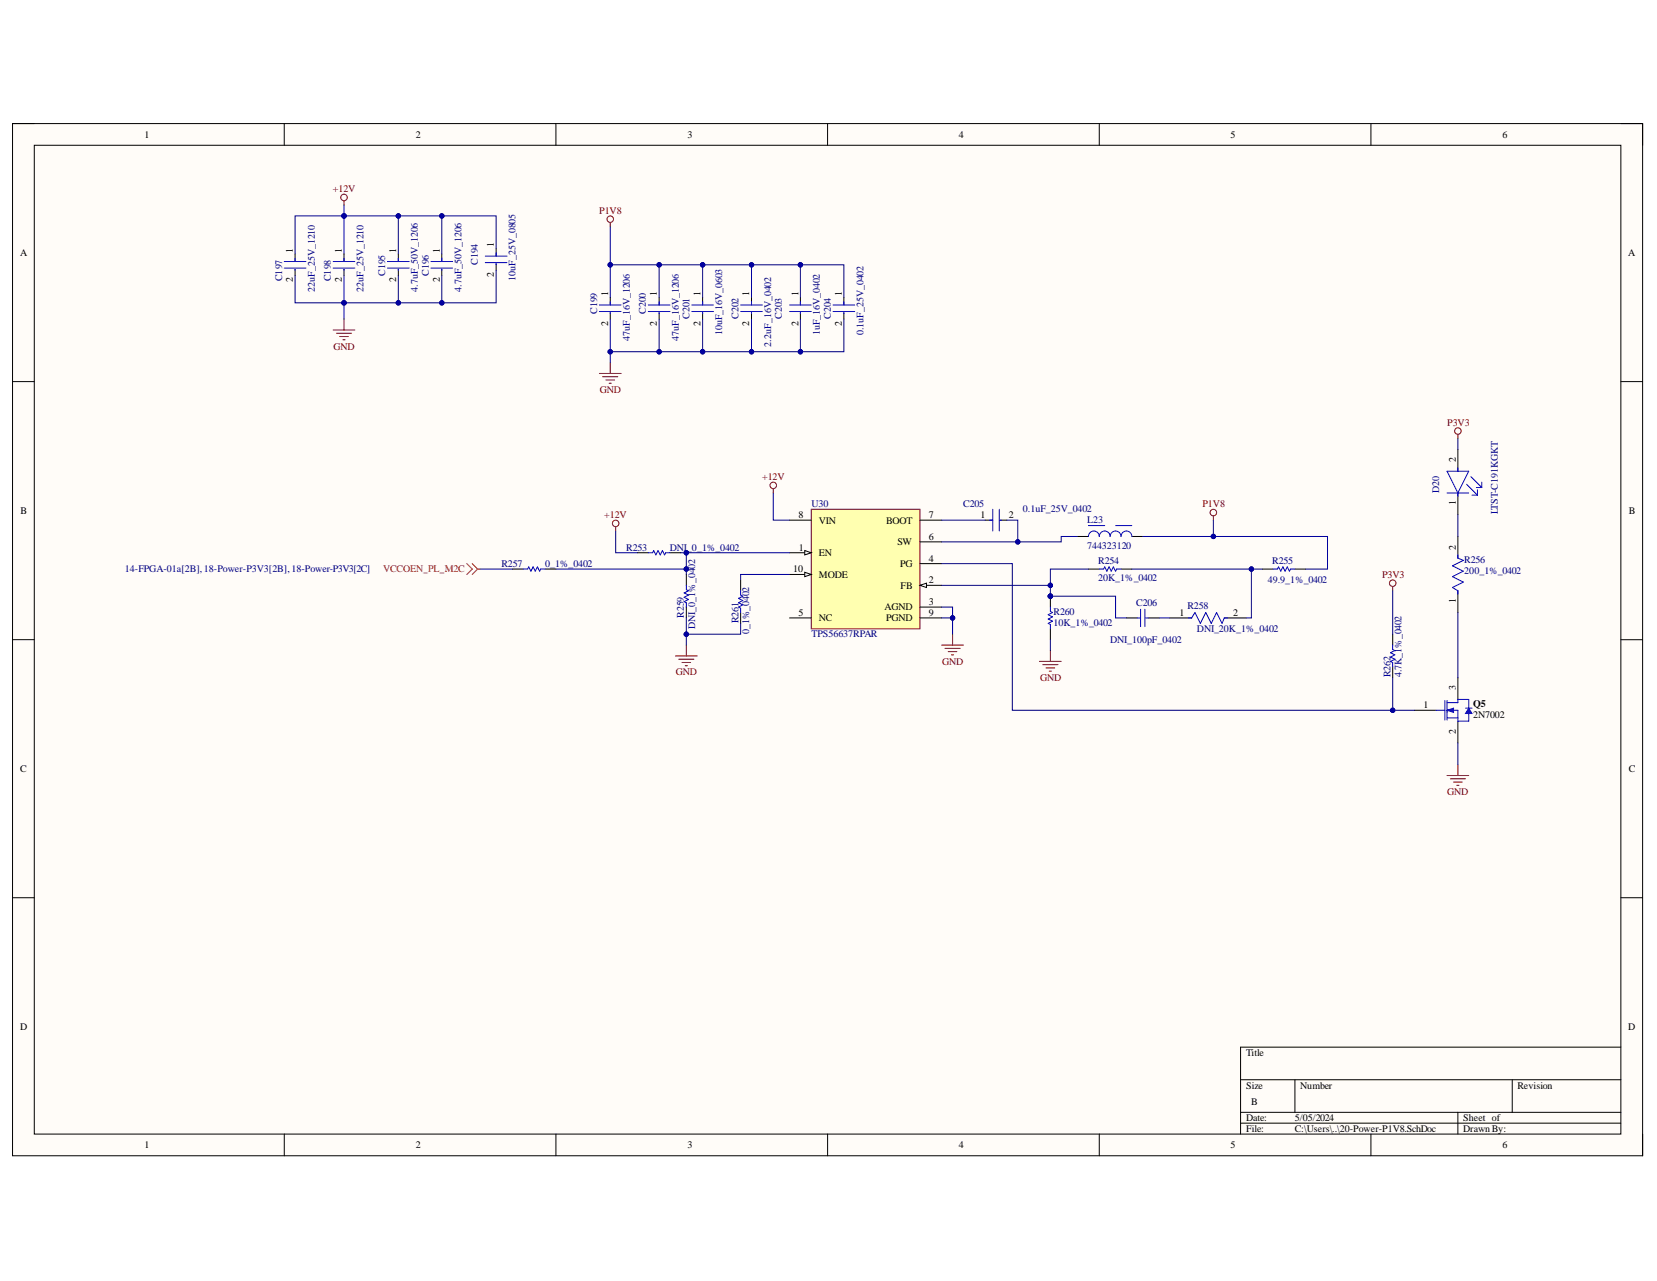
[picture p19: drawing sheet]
<svg xmlns="http://www.w3.org/2000/svg" width="279mm" height="216mm" viewBox="0 0 279 216" stroke-linecap="round" stroke-linejoin="round" font-family="sans-serif">
<defs><g id="words">
<text font-size="4.6" fill="#00f" x="245.5" y="117.1">PIQ503</text>
<text font-size="2.5" fill="#000080" x="176.7" y="101.9">PIR26002</text>
<g font-size="1.7">
<text x="24.4" y="23.2">1</text>
<text x="70.1" y="23.2">2</text>
<text x="115.9" y="23.2">3</text>
<text x="161.7" y="23.2">4</text>
<text x="207.5" y="23.2">5</text>
<text x="253.3" y="23.2">6</text>
<text x="83.3" y="41.7" transform="rotate(-90 83.3 41.7)">1</text>
<text x="3.4" y="43.1">A</text>
<text x="49.4" y="47.6" transform="rotate(-90 49.4 47.6)">2</text>
<text x="49.4" y="42.6" transform="rotate(-90 49.4 42.6)">1</text>
<text x="57.7" y="47.6" transform="rotate(-90 57.7 47.6)">2</text>
<text x="57.7" y="42.6" transform="rotate(-90 57.7 42.6)">1</text>
<text x="66.8" y="47.6" transform="rotate(-90 66.8 47.6)">2</text>
<text x="66.8" y="42.6" transform="rotate(-90 66.8 42.6)">1</text>
<text x="74.2" y="47.6" transform="rotate(-90 74.2 47.6)">2</text>
<text x="74.2" y="42.6" transform="rotate(-90 74.2 42.6)">1</text>
<text x="83.3" y="46.7" transform="rotate(-90 83.3 46.7)">2</text>
<text x="274.6" y="43.1">A</text>
<text x="102.6" y="50" transform="rotate(-90 102.6 50)">1</text>
<text x="110.8" y="50" transform="rotate(-90 110.8 50)">1</text>
<text x="118.1" y="50" transform="rotate(-90 118.1 50)">1</text>
<text x="126.3" y="50" transform="rotate(-90 126.3 50)">1</text>
<text x="134.6" y="50" transform="rotate(-90 134.6 50)">1</text>
<text x="142" y="50" transform="rotate(-90 142 50)">1</text>
<text x="102.6" y="54.9" transform="rotate(-90 102.6 54.9)">2</text>
<text x="110.8" y="54.9" transform="rotate(-90 110.8 54.9)">2</text>
<text x="118.1" y="54.9" transform="rotate(-90 118.1 54.9)">2</text>
<text x="126.3" y="54.9" transform="rotate(-90 126.3 54.9)">2</text>
<text x="134.6" y="54.9" transform="rotate(-90 134.6 54.9)">2</text>
<text x="142" y="54.9" transform="rotate(-90 142 54.9)">2</text>
<text x="245.5" y="77.9" transform="rotate(-90 245.5 77.9)">2</text>
<text x="3.5" y="86.6">B</text>
<text x="134.6" y="87.3">8</text>
<text x="138.1" y="88.2">VIN</text>
<text x="149.4" y="88.2">BOOT</text>
<text x="156.6" y="87.3">7</text>
<text x="165.3" y="87.3">1</text>
<text x="170.1" y="87.3">2</text>
<text x="245.5" y="85.2" transform="rotate(-90 245.5 85.2)">1</text>
<text x="274.6" y="86.6">B</text>
<text x="134.7" y="92.8">1</text>
<text x="138.1" y="93.7">EN</text>
<text x="151.4" y="91.9">SW</text>
<text x="151.8" y="95.6">PG</text>
<text x="156.6" y="94.7">4</text>
<text x="156.6" y="90.9">6</text>
<text x="245.5" y="92.6" transform="rotate(-90 245.5 92.6)">2</text>
<text x="133.8" y="96.4">10</text>
<text x="138.1" y="97.4">MODE</text>
<text x="151.9" y="99.2">FB</text>
<text x="156.6" y="98.3">2</text>
<text x="156.6" y="101.9">3</text>
<text x="245.5" y="101.7" transform="rotate(-90 245.5 101.7)">1</text>
<text x="134.6" y="103.8">5</text>
<text x="138.1" y="104.7">NC</text>
<text x="149.2" y="102.9">AGND</text>
<text x="149.4" y="104.7">PGND</text>
<text x="156.6" y="103.8">9</text>
<text x="198.9" y="103.8">1</text>
<text x="207.9" y="103.8">2</text>
<text x="240.1" y="119.3">1</text>
<text x="245.5" y="116.4" transform="rotate(-90 245.5 116.4)">3</text>
<text x="248.4" y="119.2">Q5</text>
<text x="245.5" y="123.7" transform="rotate(-90 245.5 123.7)">2</text>
<text x="248.4" y="121">2N7002</text>
<text x="3.4" y="130.1">C</text>
<text x="274.6" y="130.1">C</text>
<text x="3.4" y="173.6">D</text>
<text x="274.6" y="173.6">D</text>
<text x="210.1" y="178">Title</text>
<text x="210.1" y="183.5">Size</text>
<text x="219.3" y="183.5">Number</text>
<text x="255.9" y="183.5">Revision</text>
<text x="210.1" y="189">Date:</text>
<text x="210.1" y="190.7">File:</text>
<text x="211" y="186.2">B</text>
<text x="218.3" y="189">5/05/2024</text>
<text x="218.3" y="190.7">C:\Users\..\20-Power-P1V8.SchDoc</text>
<text x="246.7" y="189">Sheet of</text>
<text x="246.7" y="190.7">DrawnBy:</text>
<text x="24.4" y="193.5">1</text>
<text x="70.1" y="193.5">2</text>
<text x="115.9" y="193.5">3</text>
<text x="161.7" y="193.5">4</text>
<text x="207.5" y="193.5">5</text>
<text x="253.3" y="193.5">6</text>
</g>
<g font-size="1.7" fill="#800000">
<text x="56.1" y="32.4">+12V</text>
<text x="101" y="36">P1V8</text>
<text x="56.2" y="58.9">GND</text>
<text x="101.1" y="66.3">GND</text>
<text x="244" y="71.8">P3V3</text>
<text x="128.5" y="80.9">+12V</text>
<text x="101.9" y="87.3">+12V</text>
<text x="202.8" y="85.4">P1V8</text>
<text x="233" y="97.4">P3V3</text>
<text x="114" y="113.8">GND</text>
<text x="158.9" y="112.1">GND</text>
<text x="175.4" y="114.8">GND</text>
<text x="244" y="134">GND</text>
</g>
<g font-size="1.7" fill="#000080">
<text x="47.6" y="47.4" transform="rotate(-90 47.6 47.4)">C197</text>
<text x="55.8" y="47.4" transform="rotate(-90 55.8 47.4)">C198</text>
<text x="64.9" y="46.5" transform="rotate(-90 64.9 46.5)">C195</text>
<text x="72.3" y="46.5" transform="rotate(-90 72.3 46.5)">C196</text>
<text x="80.6" y="44.6" transform="rotate(-90 80.6 44.6)">C194</text>
<text x="86.9" y="47.4" transform="rotate(-90 86.9 47.4)">10uF_25V_0805</text>
<text x="53.1" y="49.2" transform="rotate(-90 53.1 49.2)">22uF_25V_1210</text>
<text x="61.3" y="49.2" transform="rotate(-90 61.3 49.2)">22uF_25V_1210</text>
<text x="70.4" y="49.2" transform="rotate(-90 70.4 49.2)">4.7uF_50V_1206</text>
<text x="77.8" y="49.2" transform="rotate(-90 77.8 49.2)">4.7uF_50V_1206</text>
<text x="100.7" y="52.9" transform="rotate(-90 100.7 52.9)">C199</text>
<text x="108.9" y="52.9" transform="rotate(-90 108.9 52.9)">C200</text>
<text x="116.3" y="53.8" transform="rotate(-90 116.3 53.8)">C201</text>
<text x="124.6" y="53.8" transform="rotate(-90 124.6 53.8)">C202</text>
<text x="131.8" y="53.8" transform="rotate(-90 131.8 53.8)">C203</text>
<text x="140.1" y="53.8" transform="rotate(-90 140.1 53.8)">C204</text>
<text x="106.2" y="57.5" transform="rotate(-90 106.2 57.5)">47uF_16V_1206</text>
<text x="114.5" y="57.5" transform="rotate(-90 114.5 57.5)">47uF_16V_1206</text>
<text x="121.8" y="56.5" transform="rotate(-90 121.8 56.5)">10uF_16V_0603</text>
<text x="130" y="58.4" transform="rotate(-90 130 58.4)">2.2uF_16V_0402</text>
<text x="138.2" y="56.5" transform="rotate(-90 138.2 56.5)">1uF_16V_0402</text>
<text x="145.6" y="56.5" transform="rotate(-90 145.6 56.5)">0.1uF_25V_0402</text>
<text x="242.7" y="83.1" transform="rotate(-90 242.7 83.1)">D20</text>
<text x="136.8" y="85.4">U30</text>
<text x="162.4" y="85.4">C205</text>
<text x="172.5" y="86.4">0.1uF_25V_0402</text>
<text x="183.3" y="88.1">L23</text>
<text x="252.6" y="86.7" transform="rotate(-90 252.6 86.7)">LTST-C191KGKT</text>
<text x="84.6" y="95.6">R257</text>
<text x="91.9" y="95.6">0_1%_0402</text>
<text x="105.6" y="92.8">R253</text>
<text x="113" y="92.8">DNI_0_1%_0402</text>
<text x="183.3" y="92.5">744323120</text>
<text x="185.2" y="95">R254</text>
<text x="214.5" y="95">R255</text>
<text x="246.9" y="94.8">R256</text>
<text x="21.1" y="96.4">14-FPGA-01a[2B],18-Power-P3V3[2B],18-Power-P3V3[2C]</text>
<text x="185.2" y="98">20K_1%_0402</text>
<text x="213.8" y="98.3">49.9_1%_0402</text>
<text x="246.9" y="96.7">200_1%_0402</text>
<text x="115.3" y="104.1" transform="rotate(-90 115.3 104.1)">R259</text>
<text x="117.2" y="106" transform="rotate(-90 117.2 106)">DNI_0_1%_0402</text>
<text x="124.6" y="105" transform="rotate(-90 124.6 105)">R261</text>
<text x="126.3" y="106.9" transform="rotate(-90 126.3 106.9)">0_1%_0402</text>
<text x="136.8" y="107.4">TPS56637RPAR</text>
<text x="177.7" y="103.6">R260</text>
<text x="177.7" y="105.5">10K_1%_0402</text>
<text x="191.6" y="102.2">C206</text>
<text x="200.2" y="102.7">R258</text>
<text x="201.8" y="106.6">DNI_20K_1%_0402</text>
<text x="187.2" y="108.3">DNI_100pF_0402</text>
<text x="234.5" y="114.2" transform="rotate(-90 234.5 114.2)">R262</text>
<text x="236.3" y="114.2" transform="rotate(-90 236.3 114.2)">4.7K_1%_0402</text>
</g>
<text font-size="1.7" fill="#f00" x="64.6" y="96.4">VCCOEN_PL_M2C</text>
</g></defs>
<path d="M2.1 20.8h274.9v174h-274.9z" fill-rule="evenodd" fill="#fffcf8"/>
<path d="M2.1 20.8h274.9v174h-274.9z" fill="none" stroke="#000" stroke-width=".17"/>
<path d="M5.8 24.5h267.5v166.6h-267.5z" fill-rule="evenodd" fill="#fffcf8"/>
<g fill="none" stroke="#000" stroke-width=".17">
<path d="M2.1 20.8h3.7M5.8 24.5h267.5v166.6h-267.5zM47.9 20.8v3.7M93.7 20.8v3.7M139.5 20.8v3.7M185.4 20.8v3.7M231.2 20.8v3.7M273.3 20.8h3.7v3.7M49.8 42.8v1.3M49.8 45.4v1.1M58 42.8v1.3M58 45.4v1.1"/>
<path d="M67.2 42.8v1.3M67.2 45.4v1.1M74.5 42.8v1.3M74.5 45.4v1.1M83.7 41.9v1.3M83.7 44.4v1.1M102.9 50.1v1.3M102.9 52.7v1.1M111.1 50.1v1.3M111.1 52.7v1.1M118.5 50.1v1.3M118.5 52.7v1.1"/>
<path d="M126.7 50.1v1.3M126.7 52.7v1.1M135 50.1v1.3M135 52.7v1.1M142.3 50.1v1.3M142.3 52.7v1.1M2.1 64.3h3.7M245.8 75.8v3.6M273.3 64.3h3.7M245.8 83.1v3.7M245.8 90.4v3.7M245.8 99.6v3.6"/>
<path d="M2.1 107.8h3.7M273.3 107.8h3.7M2.1 151.3h3.7M273.3 151.3h3.7M273.3 176.5h-64.1v14.6M47.9 191.1v3.7M93.7 191.1v3.7M139.5 191.1v3.7M185.4 191.1v3.7M209.2 182h64.1M209.2 187.5h64.1M209.2 189.3h64.1"/>
<path d="M218.3 182v5.5M231.2 191.1v3.7M245.8 187.5v3.6M255 182v5.5M277 191.1v3.7"/>
</g>
<g fill="none" stroke="#800000" stroke-width=".17">
<path d="M58 33.8v.8M102.9 37.5v.7M56.2 55.6h3.6M56.7 56.2h2.6M57.3 56.7h1.4M57.8 57.3h.4M58 53.8v1.8M101.1 62.9h3.6M101.6 63.5h2.6M102.2 64h1.4M102.7 64.6h.4M102.9 61.1v1.8"/>
<path d="M245.8 73.2v.7"/>
<circle cx="58" cy="33.3" r=".55"/>
<circle cx="102.9" cy="36.9" r=".55"/>
<circle cx="245.8" cy="72.7" r=".55"/>
</g>
<g fill="none" stroke="#00f" stroke-width=".17">
<path d="M47.9 44.1h3.7M47.9 45.2h3.7M49.8 43.5v.6M49.8 45.4v.1M56.2 44.1h3.6M56.2 45.2h3.6M58 43.5v.6M58 45.4v.1M65.3 44.1h3.7M65.3 45.2h3.7M67.2 43.5v.6M67.2 45.4v.1"/>
<path d="M72.7 44.1h3.6M72.7 45.2h3.6M74.5 43.5v.6M74.5 45.4v.1M81.8 43.2h3.7M81.8 44.3h3.7M83.7 42.6v.6M83.7 44.4v.2M101.1 51.4h3.6M101.1 52.5h3.6M102.9 50.9v.5M102.9 52.7v.2"/>
<path d="M109.3 51.4h3.7M109.3 52.5h3.7M111.1 50.9v.5M111.1 52.7v.2M116.6 51.4h3.7M116.6 52.5h3.7M118.5 50.9v.5M118.5 52.7v.2M124.9 51.4h3.7M124.9 52.5h3.7M126.7 50.9v.5M126.7 52.7v.2"/>
<path d="M133.1 51.4h3.7M133.1 52.5h3.7M135 50.9v.5M135 52.7v.2M140.5 51.4h3.6M140.5 52.5h3.6M142.3 50.9v.5M142.3 52.7v.2M244 79.4h3.7l-1.9 3.7zM245.8 78.9v.5M244 83.1h3.7M245.8 93.5v.6l.9 .3-1.8 1 1.8 .9-1.8 .9 1.8 .9-1.8 .9 .9 .6v.5"/>
<path d="M245.8 83.1v.5M247.3 81.6l1.8 1.9M248 80.3l1.9 1.9M248.2 83.5h.9M248.9 82.2h1M249.1 82.5v1M249.9 81.3v.9"/>
</g>
<path d="M136.8 85.8h18.3v20.2h-18.3z" fill-rule="evenodd" fill="#ffffb0"/>
<path d="M136.8 85.8h18.3v20.2h-18.3z" fill="none" stroke="#800000" stroke-width=".17"/>
<path d="M133.1 87.7h3.7M133.1 93.2h3.7M155.1 87.7h3.7" fill="none" stroke="#000" stroke-width=".17"/>
<path d="M135.7 92.8l1.1 .4-1.1 .3z" fill="#f8fcff"/>
<path d="M135.7 92.8l1.1 .4-1.1 .3zM155.1 98.7h3.7" fill="none" stroke="#000" stroke-width=".17"/>
<path d="M155.1 98.7l1.1-.4v.7z" fill="#f8fcff"/>
<path d="M133.1 96.8h3.7M155.1 98.7l1.1-.4v.7z" fill="none" stroke="#000" stroke-width=".17"/>
<path d="M135.7 96.5l1.1 .3-1.1 .4z" fill="#f8fcff"/>
<g fill="none" stroke="#000" stroke-width=".17">
<path d="M107.5 93.2h1.8M113 93.2h1.8M115.7 96.8v1.9M124.9 97.7v1.9M135.7 96.5l1.1 .3-1.1 .4zM155.1 95h3.7M155.1 91.3h3.7M166.1 87.7h1.3M168.7 87.7h1.1M212.8 95.9h1.9M218.3 95.9h1.9M115.7 102.3v1.8"/>
<path d="M124.9 103.2v1.9M133.1 104.1h3.7M155.1 104.1h3.7M155.1 102.3h3.7M177.1 106v1.8M189.9 104.2h1.9M193.6 104.2h1.8M197.3 104.2h3.6M206.4 104.2h3.7M234.8 106.9v1.8M234.8 112.4v1.8M238.5 119.7h3.7"/>
<path d="M245.8 121.5v3.7"/>
</g>
<g fill="none" stroke="#800000" stroke-width=".17">
<path d="M103.8 88.8v.7M130.4 82.4v.7M204.6 86.9v.8M234.8 98.8v.8M113.9 110.6h3.7M114.4 111.1h2.6M115 111.7h1.5M115.5 112.2h.4M115.7 108.7v1.9M158.8 108.7h3.6M159.3 109.3h2.6M159.9 109.8h1.4"/>
<path d="M160.4 110.4h.4M160.6 106.9v1.8M175.3 111.5h3.6M175.8 112h2.6M176.4 112.6h1.4M176.9 113.1h.4M177.1 109.6v1.9"/>
<circle cx="103.8" cy="88.2" r=".55"/>
<circle cx="130.4" cy="81.8" r=".55"/>
<circle cx="204.6" cy="86.4" r=".55"/>
<circle cx="234.8" cy="98.3" r=".55"/>
</g>
<g fill="none" stroke="#00f" stroke-width=".17">
<path d="M109.3 93.2h.7l.2-.4 .4 .7 .4-.7 .3 .7 .4-.7 .4 .7 .1-.3h.8M115.7 98.7v.7l.4 .2-.7 .3 .7 .4-.7 .4 .7 .3-.7 .4 .3 .2v.7M124.9 99.6v.7l.4 .2-.8 .4 .8 .3-.8 .4 .8 .3-.8 .4 .4 .2v.7M166.8 87.7h.6M167.4 85.8v3.7M168.5 85.8v3.7M168.7 87.7h.2M214.7 95.9h.7l.2-.4 .4 .8 .3-.8 .4 .8 .4-.8 .3 .8 .2-.4h.7M177.1 102.3v.8l.4 .1-.8 .4 .8 .4-.8 .3 .8 .4-.8 .4 .4 .1v.8M191.8 104.2h.5M192.3 102.7v2.9M193.1 102.7v2.9"/>
<path d="M193.1 104.2h.5M200.4 104.2h.5l.6-1 .9 1.9 .9-1.9 .9 1.9 .9-1.9 1 1.9 .3-.9h.6M234.8 108.7v.8l.4 .1-.7 .4 .7 .4-.7 .3 .7 .4-.7 .4 .3 .2v.7M242.2 119.7h1.4M243.6 118.1v3.3M244 119.7h1.8v1.8M244 118.1v3.3M244 121h1.8"/>
</g>
<path d="M244 119.7l1.1-.3v.7z" fill="#00f"/>
<path d="M244 119.7l1.1-.3v.7zM247.7 120.3v1.2h-1.9" fill="none" stroke="#00f" stroke-width=".17"/>
<path d="M247.7 119.4l.5 .9h-1.1z" fill="#00f"/>
<path d="M185.4 95.9h.7l.2-.4 .3 .8 .4-.8 .4 .8 .3-.8 .4 .8 .2-.4h.7M247.1 119.4h1.1M247.7 119.4l.5 .9h-1.1z" fill="none" stroke="#00f" stroke-width=".17"/>
<path d="M244 130.7h3.7M244.5 131.3h2.6M245.1 131.8h1.5M245.6 132.4h.4M245.8 128.9v1.8" fill="none" stroke="#800000" stroke-width=".17"/>
<path d="M183.5 95.9h1.9M189 95.9h1.9" fill="none" stroke="#000" stroke-width=".17"/>
<path d="M102.9 53.8v5.5M245.8 73.9v1.9M245.8 86.8v3.6" fill="none" stroke="#000080" stroke-width=".17"/>
<circle cx="102.9" cy="59.3" r=".37" fill="#000080"/>
<g fill="none" stroke="#000080" stroke-width=".17">
<path d="M102.9 44.6v5.5"/>
<circle cx="102.9" cy="59.3" r=".37"/>
</g>
<circle cx="102.9" cy="44.6" r=".37" fill="#000080"/>
<g fill="none" stroke="#000080" stroke-width=".17">
<path d="M111.1 53.8v5.5"/>
<circle cx="102.9" cy="44.6" r=".37"/>
</g>
<circle cx="111.1" cy="59.3" r=".37" fill="#000080"/>
<g fill="none" stroke="#000080" stroke-width=".17">
<path d="M111.1 44.6v5.5"/>
<circle cx="111.1" cy="59.3" r=".37"/>
</g>
<circle cx="111.1" cy="44.6" r=".37" fill="#000080"/>
<g fill="none" stroke="#000080" stroke-width=".17">
<path d="M118.5 53.8v5.5"/>
<circle cx="111.1" cy="44.6" r=".37"/>
</g>
<circle cx="118.5" cy="59.3" r=".37" fill="#000080"/>
<g fill="none" stroke="#000080" stroke-width=".17">
<path d="M118.5 44.6v5.5"/>
<circle cx="118.5" cy="59.3" r=".37"/>
</g>
<circle cx="118.5" cy="44.6" r=".37" fill="#000080"/>
<g fill="none" stroke="#000080" stroke-width=".17">
<path d="M126.7 53.8v5.5"/>
<circle cx="118.5" cy="44.6" r=".37"/>
</g>
<circle cx="126.7" cy="59.3" r=".37" fill="#000080"/>
<g fill="none" stroke="#000080" stroke-width=".17">
<path d="M126.7 44.6v5.5"/>
<circle cx="126.7" cy="59.3" r=".37"/>
</g>
<circle cx="126.7" cy="44.6" r=".37" fill="#000080"/>
<g fill="none" stroke="#000080" stroke-width=".17">
<path d="M135 53.8v5.5"/>
<circle cx="126.7" cy="44.6" r=".37"/>
</g>
<circle cx="135" cy="59.3" r=".37" fill="#000080"/>
<g fill="none" stroke="#000080" stroke-width=".17">
<path d="M135 44.6v5.5"/>
<circle cx="135" cy="59.3" r=".37"/>
</g>
<circle cx="135" cy="44.6" r=".37" fill="#000080"/>
<g fill="none" stroke="#000080" stroke-width=".17">
<path d="M67.2 46.5v4.5h-9.2"/>
<circle cx="135" cy="44.6" r=".37"/>
</g>
<circle cx="58" cy="51" r=".37" fill="#000080"/>
<circle cx="58" cy="51" r=".37" fill="none" stroke="#000080" stroke-width=".17"/>
<circle cx="67.2" cy="51" r=".37" fill="#000080"/>
<g fill="none" stroke="#000080" stroke-width=".17">
<path d="M74.5 46.5v4.5h-7.3"/>
<circle cx="67.2" cy="51" r=".37"/>
</g>
<circle cx="67.2" cy="51" r=".37" fill="#000080"/>
<circle cx="67.2" cy="51" r=".37" fill="none" stroke="#000080" stroke-width=".17"/>
<circle cx="74.5" cy="51" r=".37" fill="#000080"/>
<g fill="none" stroke="#000080" stroke-width=".17">
<path d="M58 36.4h9.2v6.4"/>
<circle cx="74.5" cy="51" r=".37"/>
</g>
<circle cx="67.2" cy="36.4" r=".37" fill="#000080"/>
<circle cx="67.2" cy="36.4" r=".37" fill="none" stroke="#000080" stroke-width=".17"/>
<circle cx="58" cy="36.4" r=".37" fill="#000080"/>
<g fill="none" stroke="#000080" stroke-width=".17">
<path d="M67.2 36.4h7.3v6.4"/>
<circle cx="58" cy="36.4" r=".37"/>
</g>
<circle cx="74.5" cy="36.4" r=".37" fill="#000080"/>
<circle cx="74.5" cy="36.4" r=".37" fill="none" stroke="#000080" stroke-width=".17"/>
<circle cx="67.2" cy="36.4" r=".37" fill="#000080"/>
<g fill="none" stroke="#000080" stroke-width=".17">
<path d="M58 36.4h-8.2v6.4"/>
<circle cx="67.2" cy="36.4" r=".37"/>
</g>
<circle cx="58" cy="36.4" r=".37" fill="#000080"/>
<g fill="none" stroke="#000080" stroke-width=".17">
<path d="M49.8 46.5v4.5h8.2"/>
<circle cx="58" cy="36.4" r=".37"/>
</g>
<circle cx="58" cy="51" r=".37" fill="#000080"/>
<g fill="none" stroke="#000080" stroke-width=".17">
<path d="M74.5 36.4h9.2v5.5"/>
<circle cx="58" cy="51" r=".37"/>
</g>
<circle cx="74.5" cy="36.4" r=".37" fill="#000080"/>
<g fill="none" stroke="#000080" stroke-width=".17">
<path d="M83.7 45.5v5.5h-9.2"/>
<circle cx="74.5" cy="36.4" r=".37"/>
</g>
<circle cx="74.5" cy="51" r=".37" fill="#000080"/>
<g fill="none" stroke="#000080" stroke-width=".17">
<path d="M158.8 104.1h1.8"/>
<circle cx="74.5" cy="51" r=".37"/>
</g>
<circle cx="160.6" cy="104.1" r=".37" fill="#000080"/>
<g fill="none" stroke="#000080" stroke-width=".17">
<path d="M103.8 89.5v3.7h3.7M115.7 93.2v3.6M130.4 83.1v4.6h2.7"/>
<circle cx="160.6" cy="104.1" r=".37"/>
</g>
<circle cx="115.7" cy="95.9" r=".37" fill="#000080"/>
<circle cx="115.7" cy="95.9" r=".37" fill="none" stroke="#000080" stroke-width=".17"/>
<circle cx="115.7" cy="93.2" r=".37" fill="#000080"/>
<g fill="none" stroke="#000080" stroke-width=".17">
<path d="M133.1 96.8h-8.2v.9M124.9 105.1v1.8h-9.2"/>
<circle cx="115.7" cy="93.2" r=".37"/>
</g>
<circle cx="115.7" cy="106.9" r=".37" fill="#000080"/>
<g fill="none" stroke="#000080" stroke-width=".17">
<path d="M158.8 87.7h7.3M169.8 87.7h1.8v3.6"/>
<circle cx="115.7" cy="106.9" r=".37"/>
</g>
<circle cx="171.6" cy="91.3" r=".36" fill="#000080"/>
<g fill="none" stroke="#000080" stroke-width=".17">
<path d="M158.8 98.7h18.3v1.8M177.1 107.8v1.8"/>
<circle cx="171.6" cy="91.3" r=".36"/>
</g>
<circle cx="177.1" cy="98.7" r=".37" fill="#000080"/>
<g fill="none" stroke="#000080" stroke-width=".17">
<path d="M183.5 95.9h-6.4v2.8"/>
<circle cx="177.1" cy="98.7" r=".37"/>
</g>
<circle cx="177.1" cy="98.7" r=".37" fill="#000080"/>
<g fill="none" stroke="#000080" stroke-width=".17">
<path d="M211 95.9v8.3h-.9"/>
<circle cx="177.1" cy="98.7" r=".37"/>
</g>
<circle cx="211" cy="95.9" r=".37" fill="#000080"/>
<g fill="none" stroke="#000080" stroke-width=".17">
<path d="M204.6 87.7v2.7M177.1 100.5h11v3.7h1.8M195.4 104.2h1.9"/>
<circle cx="211" cy="95.9" r=".37"/>
</g>
<circle cx="204.6" cy="90.4" r=".36" fill="#000080"/>
<g fill="none" stroke="#000080" stroke-width=".17">
<path d="M114.8 93.2h18.3"/>
<circle cx="204.6" cy="90.4" r=".36"/>
</g>
<circle cx="115.7" cy="93.2" r=".37" fill="#000080"/>
<g fill="none" stroke="#000080" stroke-width=".17">
<path d="M158.8 102.3h1.8v4.6"/>
<circle cx="115.7" cy="93.2" r=".37"/>
</g>
<circle cx="160.6" cy="104.1" r=".37" fill="#000080"/>
<g fill="none" stroke="#000080" stroke-width=".17">
<path d="M115.7 104.1v4.6"/>
<circle cx="160.6" cy="104.1" r=".37"/>
</g>
<circle cx="115.7" cy="106.9" r=".37" fill="#000080"/>
<g fill="none" stroke="#000080" stroke-width=".17">
<path d="M234.8 99.6v7.3M234.8 114.2v5.5h3.7M245.8 103.2v11M245.8 125.2v3.7"/>
<circle cx="115.7" cy="106.9" r=".37"/>
</g>
<circle cx="234.8" cy="119.7" r=".37" fill="#000080"/>
<g fill="none" stroke="#000080" stroke-width=".17">
<path d="M158.8 95h11.9v24.7h64.1"/>
<circle cx="234.8" cy="119.7" r=".37"/>
</g>
<circle cx="234.8" cy="119.7" r=".37" fill="#000080"/>
<g fill="none" stroke="#000080" stroke-width=".17">
<path d="M190.9 95.9h21.9"/>
<circle cx="234.8" cy="119.7" r=".37"/>
</g>
<circle cx="211" cy="95.9" r=".37" fill="#000080"/>
<g fill="none" stroke="#000080" stroke-width=".17">
<path d="M181.7 90.4h-2.8v.9h-20.1"/>
<circle cx="211" cy="95.9" r=".37"/>
</g>
<path d="M181.7 90.4h1.8M190.9 90.4h1.8" fill="none" stroke="#000" stroke-width=".17"/>
<path d="M183.5 90.4a.91 .91 0 0 1 .9-.9 .91 .91 0 0 1 1 .9 .91 .91 0 0 1 .9-.9 .91 .91 0 0 1 .9 .9 .92 .92 0 0 1 .9-.9 .92 .92 0 0 1 .9 .9 .91 .91 0 0 1 .9-.9 .91 .91 0 0 1 1 .9M183.5 88.6h2.8M188.1 88.6h2.8" fill="none" stroke="#00f" stroke-width=".17"/>
<circle cx="171.6" cy="91.3" r=".36" fill="#000080"/>
<g fill="none" stroke="#000080" stroke-width=".17">
<path d="M192.7 90.4h31.1v5.5h-3.6"/>
<circle cx="171.6" cy="91.3" r=".36"/>
</g>
<circle cx="204.6" cy="90.4" r=".36" fill="#000080"/>
<g fill="none" stroke="#000080" stroke-width=".17">
<path d="M58 46.5v7.3"/>
<circle cx="204.6" cy="90.4" r=".36"/>
</g>
<circle cx="58" cy="51" r=".37" fill="#000080"/>
<g fill="none" stroke="#000080" stroke-width=".17">
<path d="M58 34.6v8.2"/>
<circle cx="58" cy="51" r=".37"/>
</g>
<circle cx="58" cy="36.4" r=".37" fill="#000080"/>
<g fill="none" stroke="#000080" stroke-width=".17">
<path d="M102.9 38.2v6.4h39.4v5.5"/>
<circle cx="58" cy="36.4" r=".37"/>
</g>
<circle cx="135" cy="44.6" r=".37" fill="#000080"/>
<circle cx="135" cy="44.6" r=".37" fill="none" stroke="#000080" stroke-width=".17"/>
<circle cx="126.7" cy="44.6" r=".37" fill="#000080"/>
<circle cx="126.7" cy="44.6" r=".37" fill="none" stroke="#000080" stroke-width=".17"/>
<circle cx="118.5" cy="44.6" r=".37" fill="#000080"/>
<circle cx="118.5" cy="44.6" r=".37" fill="none" stroke="#000080" stroke-width=".17"/>
<circle cx="111.1" cy="44.6" r=".37" fill="#000080"/>
<circle cx="111.1" cy="44.6" r=".37" fill="none" stroke="#000080" stroke-width=".17"/>
<circle cx="102.9" cy="44.6" r=".37" fill="#000080"/>
<g fill="none" stroke="#000080" stroke-width=".17">
<path d="M142.3 53.8v5.5h-39.4v1.8"/>
<circle cx="102.9" cy="44.6" r=".37"/>
</g>
<circle cx="102.9" cy="59.3" r=".37" fill="#000080"/>
<circle cx="102.9" cy="59.3" r=".37" fill="none" stroke="#000080" stroke-width=".17"/>
<circle cx="111.1" cy="59.3" r=".37" fill="#000080"/>
<circle cx="111.1" cy="59.3" r=".37" fill="none" stroke="#000080" stroke-width=".17"/>
<circle cx="118.5" cy="59.3" r=".37" fill="#000080"/>
<circle cx="118.5" cy="59.3" r=".37" fill="none" stroke="#000080" stroke-width=".17"/>
<circle cx="126.7" cy="59.3" r=".37" fill="#000080"/>
<circle cx="126.7" cy="59.3" r=".37" fill="none" stroke="#000080" stroke-width=".17"/>
<circle cx="135" cy="59.3" r=".37" fill="#000080"/>
<g fill="none" stroke="#000080" stroke-width=".17">
<path d="M80.9 95.9h5.5M93.7 95.9h22"/>
<circle cx="135" cy="59.3" r=".37"/>
</g>
<path d="M78.7 95l.9 .9-.9 .9M79.6 95l.9 .9M80.5 95.9l-.9 .9M80.5 95.9h.4" fill="none" stroke="#f00" stroke-width=".17"/>
<path d="M86.4 95.9h1.8M91.9 95.9h1.8" fill="none" stroke="#000" stroke-width=".17"/>
<path d="M88.2 95.9h.8l.2-.4 .3 .8 .4-.8 .4 .8 .3-.8 .4 .8 .2-.4h.7" fill="none" stroke="#00f" stroke-width=".17"/>
<circle cx="115.7" cy="95.9" r=".37" fill="#000080"/>
<circle cx="115.7" cy="95.9" r=".37" fill="none" stroke="#000080" stroke-width=".17"/>
<use href="#words"/>
</svg>
